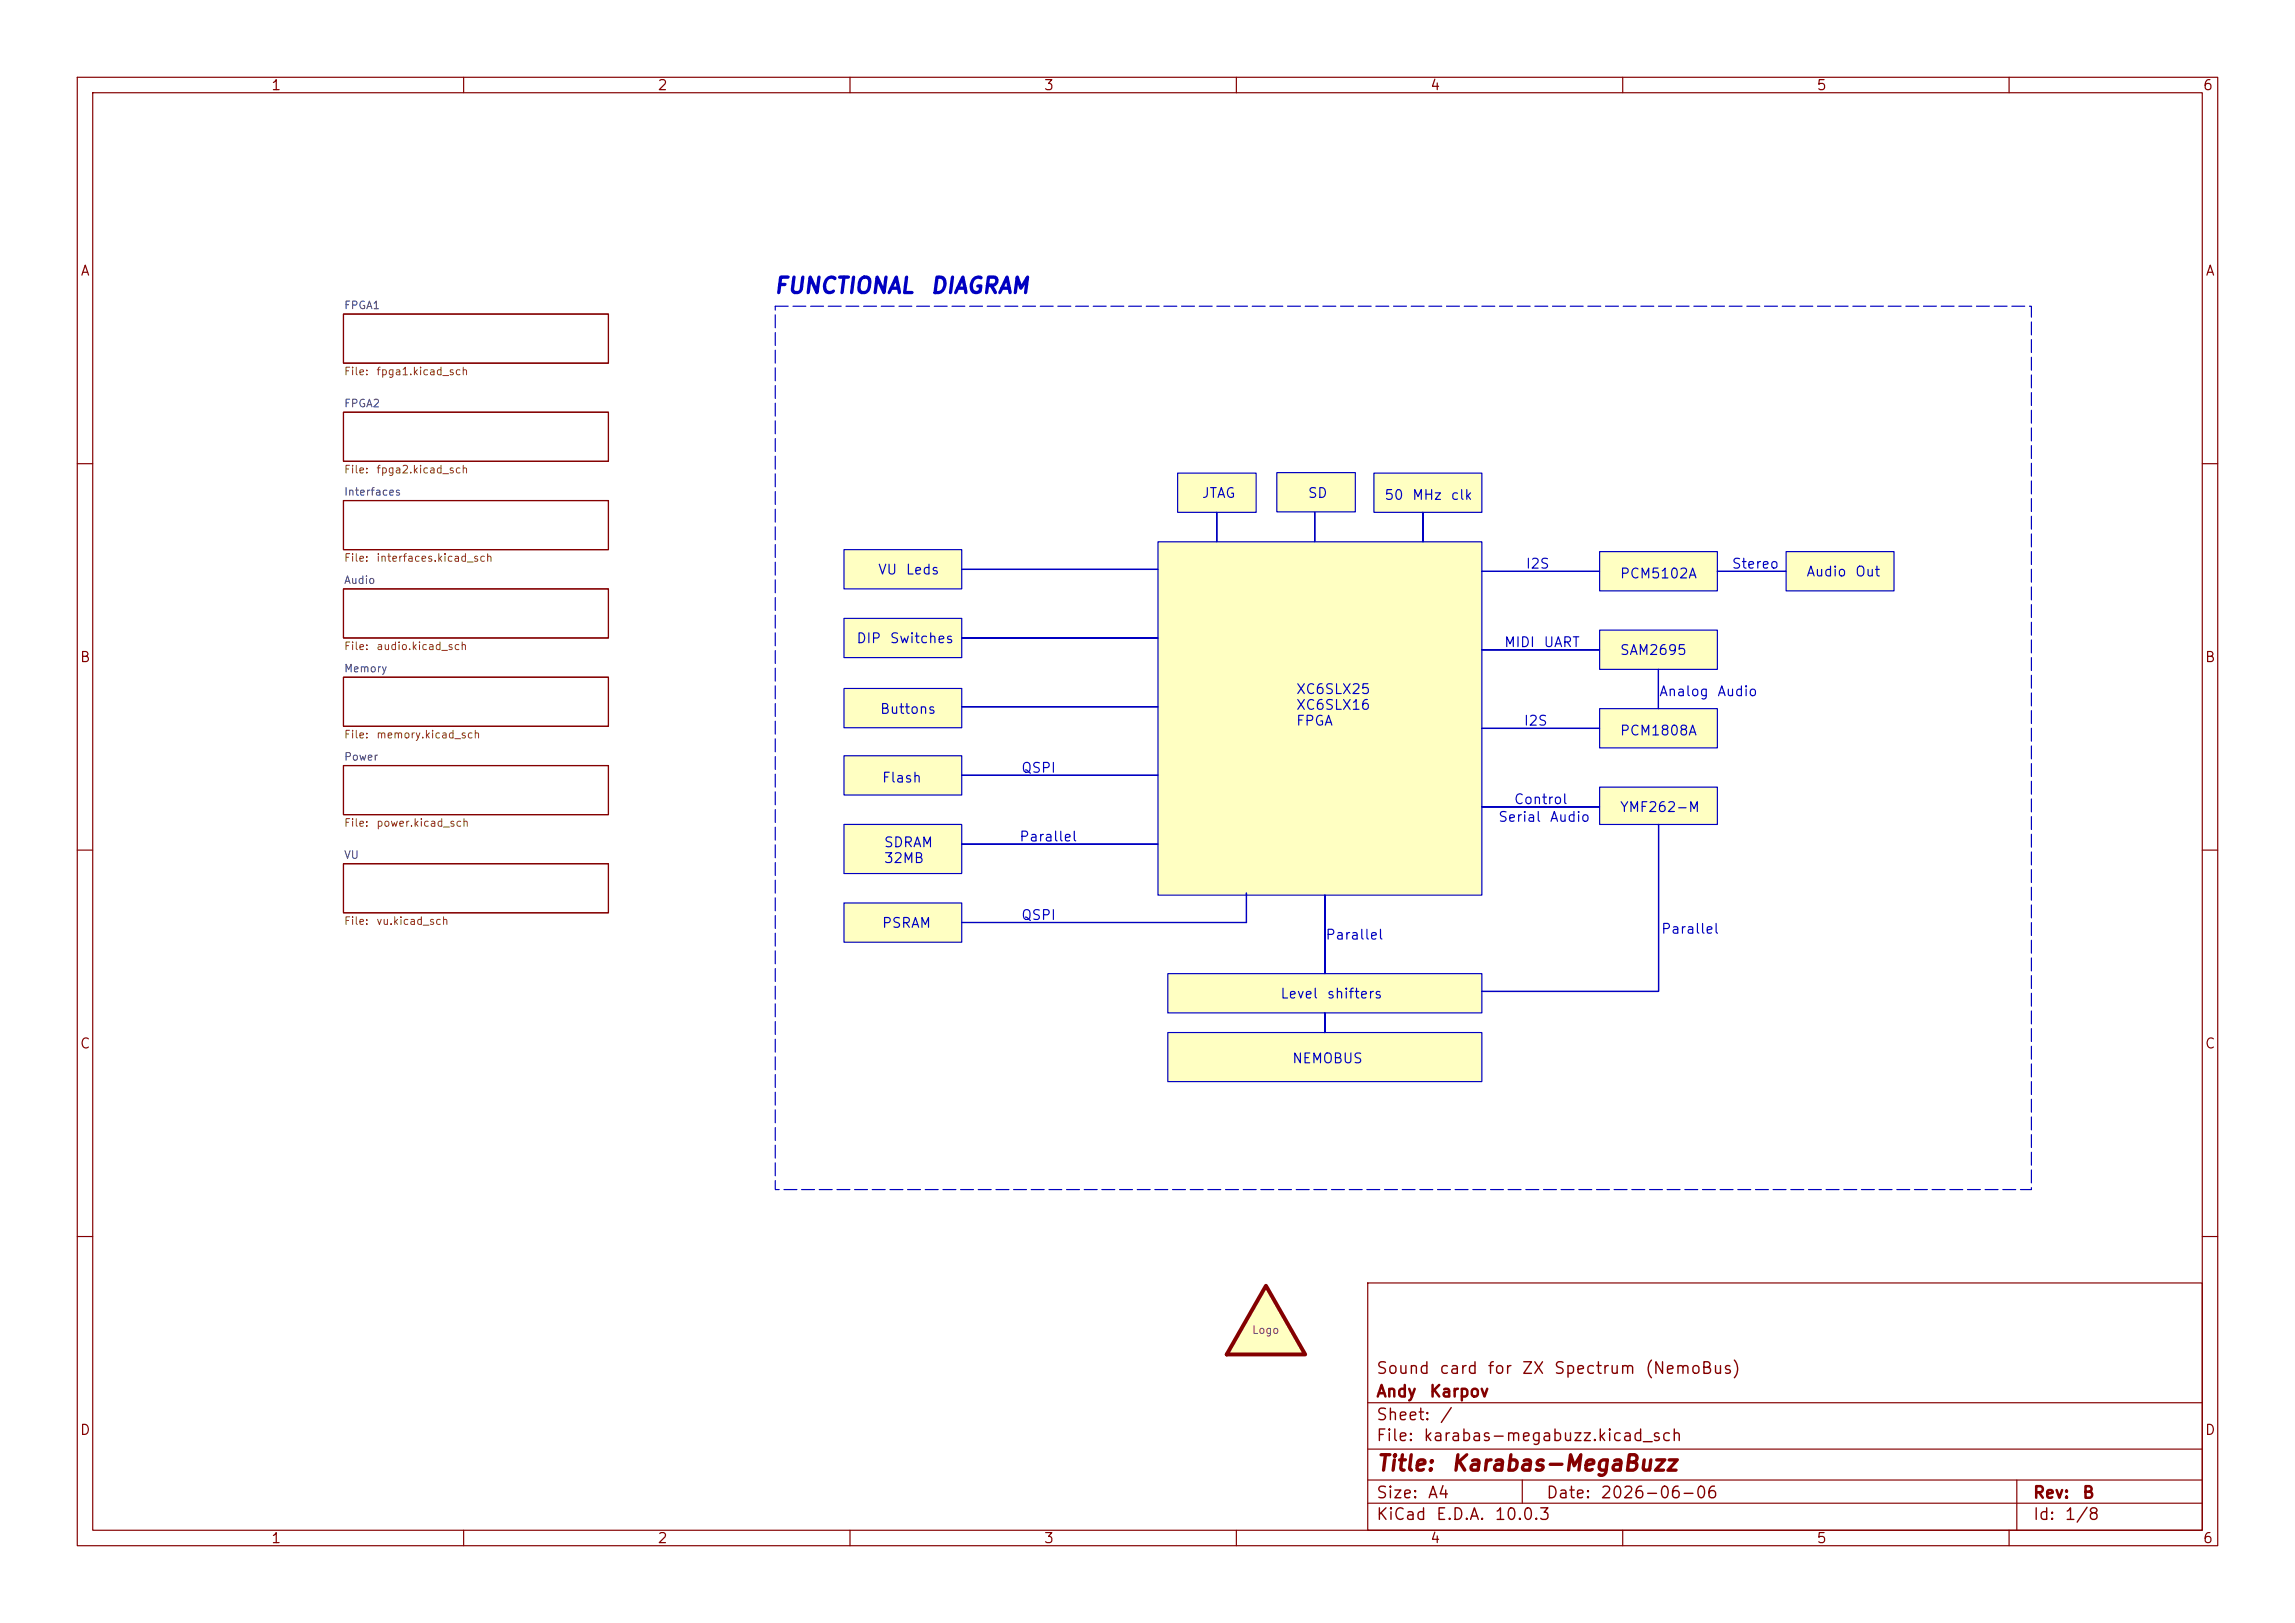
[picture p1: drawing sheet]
<svg xmlns="http://www.w3.org/2000/svg" width="297mm" height="210mm" viewBox="0 0 297 210" stroke-linecap="round" stroke-linejoin="round" font-family="sans-serif">
<defs><g id="words">
<g font-size="2" fill="#0000c2">
<text x="100" y="38.5">FUNCTIONAL</text>
<text x="120.3" y="38.5">DIAGRAM</text>
</g>
<g font-size="2" fill="#840000">
<text x="178" y="190.8">Title:</text>
<text x="187.7" y="190.8">Karabas-MegaBuzz</text>
</g>
<g font-size="1.5" fill="#840000">
<text x="178" y="178.2">Sound</text>
<text x="186.2" y="178.2">card</text>
<text x="192.4" y="178.2">for</text>
<text x="196.8" y="178.2">ZX</text>
<text x="201" y="178.2">Spectrum</text>
<text x="212.8" y="178.2">(NemoBus)</text>
<text x="178" y="184.2">Sheet:</text>
<text x="178" y="181.2">Andy</text>
<text x="184.9" y="181.2">Karpov</text>
<text x="186.2" y="184.2">/</text>
<text x="178" y="186.9">File:</text>
<text x="184.1" y="186.9">karabas-megabuzz.kicad_sch</text>
<text x="178" y="197.1">KiCad</text>
<text x="178" y="194.3">Size:</text>
<text x="184.7" y="194.3">A4</text>
<text x="185.7" y="197.1">E.D.A.</text>
<text x="193.3" y="197.1">10.0.3</text>
<text x="200" y="194.3">Date:</text>
<text x="207" y="194.3">2026-06-06</text>
<text x="263" y="194.3">Rev:</text>
<text x="263" y="197.1">Id:</text>
<text x="267.1" y="197.1">1/8</text>
<text x="269.4" y="194.3">B</text>
</g>
<g font-size="1.3" fill="#840000">
<text x="35" y="12">1</text>
<text x="85" y="12">2</text>
<text x="135" y="12">3</text>
<text x="185" y="12">4</text>
<text x="235" y="12">5</text>
<text x="285" y="12">6</text>
<text x="10.3" y="36">A</text>
<text x="285.3" y="36">A</text>
<text x="10.3" y="86">B</text>
<text x="285.3" y="86">B</text>
<text x="10.3" y="136">C</text>
<text x="285.3" y="136">C</text>
<text x="10.3" y="186">D</text>
<text x="285.3" y="186">D</text>
<text x="35" y="200">1</text>
<text x="85" y="200">2</text>
<text x="135" y="200">3</text>
<text x="185" y="200">4</text>
<text x="235" y="200">5</text>
<text x="285" y="200">6</text>
</g>
<g font-size="1.3" fill="#0000c2">
<text x="155.4" y="64.7">JTAG</text>
<text x="169.2" y="64.7">SD</text>
<text x="179.1" y="65">50</text>
<text x="182.7" y="65">MHz</text>
<text x="187.6" y="65">clk</text>
<text x="113.5" y="74.7">VU</text>
<text x="117.1" y="74.7">Leds</text>
<text x="197.4" y="73.9">I2S</text>
<text x="209.5" y="75.2">PCM5102A</text>
<text x="224" y="73.9">Stereo</text>
<text x="233.7" y="74.9">Audio</text>
<text x="240" y="74.9">Out</text>
<text x="110.7" y="83.5">DIP</text>
<text x="115.1" y="83.5">Switches</text>
<text x="194.6" y="84.1">MIDI</text>
<text x="199.7" y="84.1">UART</text>
<text x="209.5" y="85.1">SAM2695</text>
<text x="113.8" y="92.7">Buttons</text>
<text x="167.6" y="90.1">XC6SLX25</text>
<text x="167.6" y="92.2">XC6SLX16</text>
<text x="167.6" y="94.2">FPGA</text>
<text x="197.1" y="94.2">I2S</text>
<text x="209.5" y="95.5">PCM1808A</text>
<text x="214.6" y="90.4">Analog</text>
<text x="222.2" y="90.4">Audio</text>
<text x="114" y="101.6">Flash</text>
<text x="132.1" y="100.3">QSPI</text>
<text x="193.8" y="106.7">Serial</text>
<text x="195.8" y="104.4">Control</text>
<text x="200.5" y="106.7">Audio</text>
<text x="209.5" y="105.4">YMF262-M</text>
<text x="114.3" y="109.9">SDRAM</text>
<text x="114.3" y="112">32MB</text>
<text x="131.8" y="109.2">Parallel</text>
<text x="132.1" y="119.4">QSPI</text>
<text x="114" y="120.4">PSRAM</text>
<text x="171.4" y="121.9">Parallel</text>
<text x="214.9" y="121.1">Parallel</text>
<text x="165.6" y="129.5">Level</text>
<text x="171.6" y="129.5">shifters</text>
<text x="167.1" y="137.9">NEMOBUS</text>
</g>
<g font-size="1" fill="#006464">
<text x="44.4" y="40.2">FPGA1</text>
<text x="44.4" y="52.9">FPGA2</text>
<text x="44.4" y="64.4">Interfaces</text>
<text x="44.4" y="75.8">Audio</text>
<text x="44.4" y="87.2">Memory</text>
<text x="44.4" y="98.7">Power</text>
<text x="44.4" y="111.4">VU</text>
</g>
<g font-size="1" fill="#725600">
<text x="44.4" y="48.8">File:</text>
<text x="48.6" y="48.8">fpga1.kicad_sch</text>
<text x="44.4" y="61.5">File:</text>
<text x="48.6" y="61.5">fpga2.kicad_sch</text>
<text x="44.4" y="72.9">File:</text>
<text x="48.6" y="72.9">interfaces.kicad_sch</text>
<text x="44.4" y="84.4">File:</text>
<text x="48.6" y="84.4">audio.kicad_sch</text>
<text x="44.4" y="95.8">File:</text>
<text x="48.6" y="95.8">memory.kicad_sch</text>
<text x="44.4" y="107.2">File:</text>
<text x="48.6" y="107.2">power.kicad_sch</text>
<text x="44.4" y="119.9">File:</text>
<text x="48.6" y="119.9">vu.kicad_sch</text>
</g>
<text font-size="1" fill="#840084" x="162" y="172.8">Logo</text>
</g></defs>
<g fill="none" stroke="#840000" stroke-width=".15">
<path d="M10 10h277v190h-277zM12 12h273v186h-273zM60 10v2M110 10v2M160 10v2M210 10v2M260 10v2M44.4 53.3h34.3v6.4h-34.3zM44.4 40.6h34.3v6.4h-34.3zM10 60h2M44.4 76.2h34.3v6.4h-34.3zM44.4 64.8h34.3v6.3h-34.3z"/>
<path d="M285 60h2M44.4 87.6h34.3v6.4h-34.3zM44.4 99.1h34.3v6.3h-34.3zM10 110h2M44.4 111.8h34.3v6.3h-34.3zM285 110h2M10 160h2M177 166h108v32h-108zM285 160h2M60 198v2M110 198v2M160 198v2"/>
<path d="M177 194.5h108M177 191.5h108M177 187.5h108M177 181.5h108M197 191.5v3M210 198v2M260 198v2M261 191.5v6.5"/>
</g>
<g fill="#ffffc2">
<path d="M109.2 116.8h15.3v5.1h-15.3z"/>
<path d="M151.1 133.6h40.7v6.4h-40.7z"/>
<path d="M149.9 70.1h41.9v45.7h-41.9z"/>
<path d="M109.2 80h15.3v5.1h-15.3z"/>
<path d="M109.2 89.1h15.3v5.1h-15.3z"/>
<path d="M109.2 97.8h15.3v5.1h-15.3z"/>
<path d="M207 71.4h15.2v5.1h-15.2z"/>
<path d="M207 101.9h15.2v4.8h-15.2z"/>
<path d="M207 91.7h15.2v5.1h-15.2z"/>
<path d="M177.8 61.2h14v5.1h-14z"/>
<path d="M207 81.5h15.2v5.1h-15.2z"/>
<path d="M109.2 106.7h15.3v6.3h-15.3z"/>
<path d="M151.1 126h40.7v5.1h-40.7z"/>
<path d="M231.1 71.4h14v5.1h-14z"/>
<path d="M152.4 61.2h10.2v5.1h-10.2z"/>
<path d="M165.2 61.2h10.2v5h-10.2z"/>
<path d="M109.2 71.1h15.3v5.1h-15.3z"/>
</g>
<path d="M44.4 53.3h34.3v6.4h-34.3zM44.4 40.6h34.3v6.4h-34.3zM44.4 76.2h34.3v6.4h-34.3zM44.4 64.8h34.3v6.3h-34.3zM44.4 87.6h34.3v6.4h-34.3zM44.4 99.1h34.3v6.3h-34.3zM44.4 111.8h34.3v6.3h-34.3z" fill="none" stroke="#840000" stroke-width=".15"/>
<path d="M163.8 166.4l5.1 8.9h-10.2z" fill="#ffffc2"/>
<path d="M163.8 166.4l5.1 8.9h-10.2z" fill="none" stroke="#840000" stroke-width=".51"/>
<g fill="none" stroke="#0000c2" stroke-width=".15">
<path d="M109.2 71.1h15.3v5.1h-15.3zM124.5 73.7h25.4zM149.9 70.1h41.9v45.7h-41.9zM152.4 61.2h10.2v5.1h-10.2zM157.5 66.3v3.8zM165.2 61.2h10.2v5h-10.2zM170.1 66.3l.1 3.8zM177.8 61.2h14v5.1h-14zM184.1 66.3v3.8zM191.8 73.9h15.2zM207 71.4h15.2v5.1h-15.2zM222.2 73.9h8.9z"/>
<path d="M231.1 71.4h14v5.1h-14zM109.2 80h15.3v5.1h-15.3zM109.2 97.8h15.3v5.1h-15.3zM109.2 89.1h15.3v5.1h-15.3zM124.5 91.4l25.4 .1zM124.5 82.6h25.4zM191.8 94.2l15.2 .1zM191.8 84.1h15.2zM207 91.7h15.2v5.1h-15.2zM207 81.5h15.2v5.1h-15.2zM214.6 86.6v5.1zM109.2 116.8h15.3v5.1h-15.3z"/>
<path d="M109.2 106.7h15.3v6.3h-15.3zM124.5 109.2h25.4zM124.5 119.4h36.8zM124.5 100.3h25.4zM161.3 115.6v3.8zM171.4 115.8l.1 10.2zM191.8 104.4h15.2zM207 101.9h15.2v4.8h-15.2zM214.6 106.7l.1 21.6zM151.1 133.6h40.7v6.4h-40.7zM151.1 126h40.7v5.1h-40.7zM171.4 131.1l.1 2.5z"/>
<path d="M191.8 128.3h22.8z"/>
</g>
<path d="M100.3 39.6h162.6v114.3h-162.6z" fill="none" stroke="#0000c2" stroke-width=".15" stroke-dasharray="1.7 .6"/>
<use href="#words"/>
</svg>
